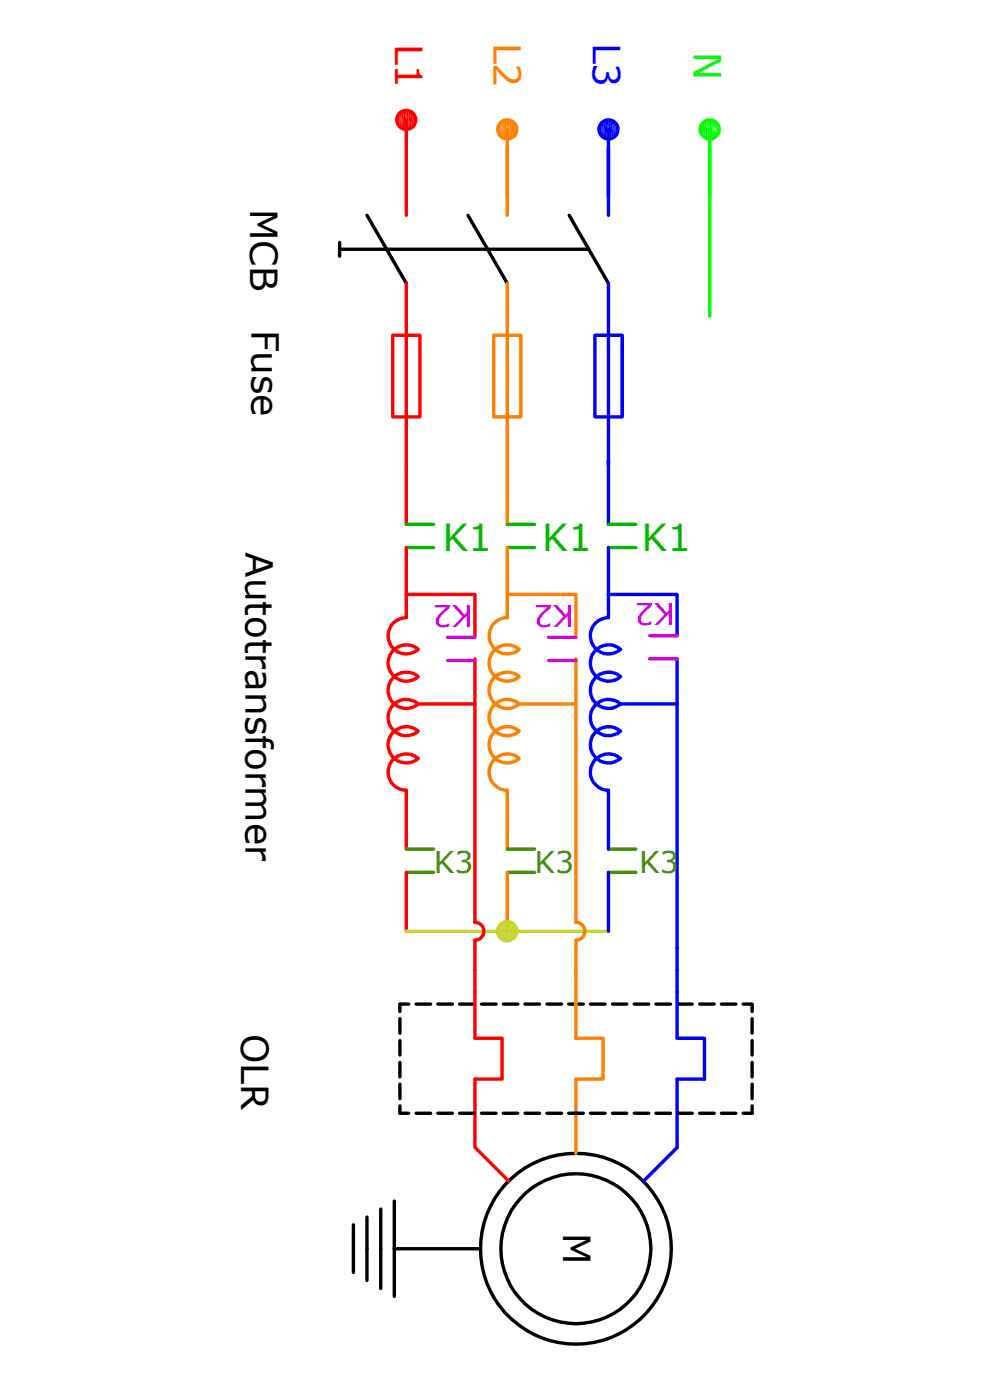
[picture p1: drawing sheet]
<svg xmlns="http://www.w3.org/2000/svg" width="210mm" height="297mm" viewBox="0 0 210 297" stroke-linecap="round" stroke-linejoin="round" font-family="sans-serif">
<defs><g id="words">
<text font-size="7.9" fill="#f00" x="83.9" y="9.2" transform="rotate(90 83.9 9.2)">L1</text>
<text font-size="7.9" fill="#ff7f00" x="104.7" y="9" transform="rotate(90 104.7 9)">L2</text>
<text font-size="7.9" fill="#00f" x="125.7" y="9" transform="rotate(90 125.7 9)">L3</text>
<text font-size="7.9" fill="#0f0" x="147.2" y="11" transform="rotate(90 147.2 11)">N</text>
<g font-size="7.9">
<text x="53.1" y="44.2" transform="rotate(90 53.1 44.2)">MCB</text>
<text x="53.4" y="69.9" transform="rotate(90 53.4 69.9)">Fuse</text>
<text x="52.1" y="117.1" transform="rotate(90 52.1 117.1)">Autotransformer</text>
<text x="51.1" y="219.3" transform="rotate(90 51.1 219.3)">OLR</text>
<text x="119.5" y="261.6" transform="rotate(90 119.5 261.6)">M</text>
</g>
<g font-size="7.9" fill="#00b800">
<text x="93.9" y="116.8">K1</text>
<text x="115" y="116.8">K1</text>
<text x="136.1" y="116.8">K1</text>
</g>
<g font-size="6.4" fill="#d0d">
<text x="100.3" y="128.4" transform="rotate(-180 100.3 128.4)">K2</text>
<text x="121.7" y="128.4" transform="rotate(-180 121.7 128.4)">K2</text>
<text x="143.2" y="128" transform="rotate(-180 143.2 128)">K2</text>
</g>
<g font-size="6.3" fill="#449009">
<text x="92" y="185.2">K3</text>
<text x="113.4" y="185.2">K3</text>
<text x="135.6" y="185.2">K3</text>
</g>
</g></defs>
<g fill="none" stroke="#000" stroke-width=".72">
<path d="M72.1 51.4v3M72.1 52.9h52.8M77.9 45.7l8.3 14.4M99.3 45.7l8.3 14.4M120.7 45.7l8.4 14.4M84.8 216.1v3.1M86.7 213h-1.9v1.6M88.3 213h3.1M92.9 213h3.1M97.5 213h3.1M102.2 213h3M106.8 213h3.1"/>
<path d="M111.4 213h3.1M116 213h3.1M120.6 213h3.1M125.3 213h3.1M129.9 213h3.1M134.5 213h3.1M139.1 213h3.1M143.8 213h3.1M148.4 213h3.1M153 213h3.1M157.6 213h2v1.6M159.6 216.1v3.1"/>
<path d="M84.8 220.8v3M84.8 225.4v3.1M84.8 230v3.1M84.8 234.6v1.6h1.9M88.3 236.2h3.1M92.9 236.2h3.1M97.5 236.2h3.1M102.2 236.2h3M106.8 236.2h3.1M111.4 236.2h3.1M116 236.2h3.1M120.6 236.2h3.1"/>
<path d="M125.3 236.2h3.1M129.9 236.2h3.1M134.5 236.2h3.1M139.1 236.2h3.1M143.8 236.2h3.1M148.4 236.2h3.1M153 236.2h3.1M159.6 220.8v3M159.6 225.4v3.1M159.6 230v3.1M159.6 234.6v1.6h-2M75 264.9v5.1"/>
<path d="M77.9 264.9v6.8M80.8 264.9v8.4M83.7 264.9v10.1"/>
<circle cx="122.2" cy="264.9" r="15.9"/>
<circle cx="122.2" cy="264.9" r="20.2"/>
</g>
<path d="M129.1 27.5v18.2M143.6 228.9v14.6l-7.1 7.1" fill="none" stroke="#00f" stroke-width=".72"/>
<path d="M83.3 71.1h5.8v17.3h-5.8zM100.8 220.3h5.7v8.6h-5.7v14.5l7.1 7.2" fill="none" stroke="#f00" stroke-width=".72"/>
<path d="M107.6 27.5v18.2M122.2 228.9v15.8" fill="none" stroke="#ff7f00" stroke-width=".72"/>
<path d="M152.5 26.9v1.1z" fill="#0f0"/>
<path d="M152.4 26.5v2" fill="none" stroke="#0f0" stroke-width=".21"/>
<path d="M152.5 26.9v1.1l-.2 .5z" fill="#0f0"/>
<path d="M152.1 26v2.9" fill="none" stroke="#0f0" stroke-width=".34"/>
<path d="M151.8 25.7v3.5" fill="none" stroke="#0f0" stroke-width=".42"/>
<g fill="#0f0">
<path d="M151.1 25.5l.5 .2-.5 3.7z"/>
<path d="M151.6 25.7v3.5l-.5 .2z"/>
<path d="M150.5 25.4l.6 .1-.6 4z"/>
<path d="M151.1 25.5v3.9l-.6 .1z"/>
<path d="M150 25.5l.5-.1-.5 4z"/>
<path d="M150.5 25.4v4.1l-.5-.1z"/>
<path d="M149.6 25.7l.4-.2-.4 3.7z"/>
<path d="M150 25.5v3.9l-.4-.2z"/>
</g>
<path d="M149.4 25.7v3.5" fill="none" stroke="#0f0" stroke-width=".42"/>
<path d="M149 26v2.9" fill="none" stroke="#0f0" stroke-width=".34"/>
<path d="M148.8 26.5l-.2 1.5v-1.1z" fill="#0f0"/>
<path d="M148.7 26.5v2" fill="none" stroke="#0f0" stroke-width=".21"/>
<path d="M148.6 26.9v1.1z" fill="#0f0"/>
<path d="M150.5 31.2v35.9M150.5 27.5v14.4" fill="none" stroke="#0f0" stroke-width=".72"/>
<path d="M86.2 25.4v2.1" fill="none" stroke="#f00" stroke-width=".72"/>
<path d="M88.1 24.9v1.1z" fill="#f00"/>
<path d="M88 24.4v2.1" fill="none" stroke="#f00" stroke-width=".21"/>
<path d="M88.1 24.9v1.1l-.2 .5z" fill="#f00"/>
<path d="M87.8 24v2.9" fill="none" stroke="#f00" stroke-width=".3"/>
<path d="M87.4 23.7v3.5" fill="none" stroke="#f00" stroke-width=".42"/>
<g fill="#f00">
<path d="M86.7 23.5l.5 .2-.5 3.7z"/>
<path d="M87.2 23.7v3.5l-.5 .2z"/>
<path d="M86.2 23.4l.5 .1-.5 4z"/>
<path d="M86.7 23.5v3.9l-.5 .1z"/>
<path d="M85.7 23.5l.5-.1-.5 4z"/>
<path d="M86.2 23.4v4.1l-.5-.1z"/>
<path d="M85.2 23.7l.5-.2-.5 3.7z"/>
<path d="M85.7 23.5v3.9l-.5-.2z"/>
</g>
<path d="M85 23.7v3.5" fill="none" stroke="#f00" stroke-width=".42"/>
<path d="M84.6 24v2.9" fill="none" stroke="#f00" stroke-width=".3"/>
<path d="M84.5 24.4l-.3 1.6v-1.1z" fill="#f00"/>
<path d="M84.3 24.4v2.1" fill="none" stroke="#f00" stroke-width=".21"/>
<path d="M84.2 24.9v1.1z" fill="#f00"/>
<circle cx="86.2" cy="25.5" r="2.02" fill="none" stroke="#f00" stroke-width=".72"/>
<path d="M109.6 26.9v1.1z" fill="#ff7f00"/>
<path d="M109.5 26.5v2" fill="none" stroke="#ff7f00" stroke-width=".21"/>
<path d="M109.6 26.9v1.1l-.2 .5z" fill="#ff7f00"/>
<path d="M109.2 26v2.9" fill="none" stroke="#ff7f00" stroke-width=".34"/>
<path d="M108.8 25.7v3.5" fill="none" stroke="#ff7f00" stroke-width=".42"/>
<g fill="#ff7f00">
<path d="M108.1 25.5l.5 .2-.5 3.7z"/>
<path d="M108.6 25.7v3.5l-.5 .2z"/>
<path d="M107.6 25.4l.5 .1-.5 4z"/>
<path d="M108.1 25.5v3.9l-.5 .1z"/>
<path d="M107.1 25.5l.5-.1-.5 4z"/>
<path d="M107.6 25.4v4.1l-.5-.1z"/>
<path d="M106.6 25.7l.5-.2-.5 3.7z"/>
<path d="M107.1 25.5v3.9l-.5-.2z"/>
</g>
<path d="M106.4 25.7v3.5" fill="none" stroke="#ff7f00" stroke-width=".42"/>
<path d="M106 26v2.9" fill="none" stroke="#ff7f00" stroke-width=".3"/>
<path d="M105.9 26.5l-.2 1.5v-1.1z" fill="#ff7f00"/>
<path d="M105.8 26.5v2" fill="none" stroke="#ff7f00" stroke-width=".21"/>
<path d="M105.7 26.9v1.1z" fill="#ff7f00"/>
<circle cx="107.6" cy="27.4" r="2.02" fill="none" stroke="#ff7f00" stroke-width=".72"/>
<path d="M131 26.9v1.1z" fill="#00f"/>
<path d="M130.9 26.5v2" fill="none" stroke="#00f" stroke-width=".21"/>
<path d="M131 26.9v1.1l-.1 .5z" fill="#00f"/>
<path d="M130.7 26v2.9" fill="none" stroke="#00f" stroke-width=".34"/>
<path d="M130.3 25.7v3.5" fill="none" stroke="#00f" stroke-width=".42"/>
<g fill="#00f">
<path d="M129.6 25.5l.5 .2-.5 3.7z"/>
<path d="M130.1 25.7v3.5l-.5 .2z"/>
<path d="M129.1 25.4l.5 .1-.5 4z"/>
<path d="M129.6 25.5v3.9l-.5 .1z"/>
<path d="M128.6 25.5l.5-.1-.5 4z"/>
<path d="M129.1 25.4v4.1l-.5-.1z"/>
<path d="M128.1 25.7l.5-.2-.5 3.7z"/>
<path d="M128.6 25.5v3.9l-.5-.2z"/>
</g>
<path d="M127.8 25.7v3.5" fill="none" stroke="#00f" stroke-width=".42"/>
<path d="M127.5 26v2.9" fill="none" stroke="#00f" stroke-width=".3"/>
<path d="M127.3 26.5l-.2 1.5v-1.1z" fill="#00f"/>
<path d="M127.2 26.5v2" fill="none" stroke="#00f" stroke-width=".21"/>
<path d="M127.1 26.9v1.1z" fill="#00f"/>
<g fill="none" stroke="#00f" stroke-width=".72">
<path d="M126.2 71.1h5.8v17.3h-5.8zM129.1 60.1v38.7M129.1 99.9v11.4M129.1 131a3.9 3.9 0 0 0-3.6 5.3 3.9 3.9 0 0 0 6.2 1.5 3.9 3.9 0 0 0-5.4 .2 3.9 3.9 0 0 0 0 5.3 3.9 3.9 0 0 0 5.4 .3 3.9 3.9 0 0 0-5.4 .2 3.9 3.9 0 0 0 0 5.3 3.9 3.9 0 0 0 5.4 .3 3.9 3.9 0 0 0-5.4 .2 3.9 3.9 0 0 0 0 5.3 3.9 3.9 0 0 0 5.4 .2 3.9 3.9 0 0 0-5.4 .2 3.9 3.9 0 0 0 0 5.4 3.9 3.9 0 0 0 5.4 .2 3.9 3.9 0 0 0-6.2 1.5 3.9 3.9 0 0 0 3.6 5.2v11.4M131.7 149.4h11.9v51.8M129.1 185.1v12.5M143.6 220.3h5.8v8.6h-5.8"/>
<circle cx="129.1" cy="27.4" r="2.02"/>
</g>
<circle cx="150.6" cy="27.4" r="2.02" fill="none" stroke="#0f0" stroke-width=".72"/>
<path d="M75 259.8v5.1M77.9 258.2v6.7M80.8 256.5v8.4M83.7 254.8v10.1" fill="none" stroke="#000" stroke-width=".72"/>
<path d="M86.2 25.4v20.3M86.2 60.1v51.2M86.2 131a3.8 3.8 0 0 0-3.6 5.2 3.8 3.8 0 0 0 6.1 1.6 3.9 3.9 0 0 0-5.3 .2 3.9 3.9 0 0 0 0 5.3 3.9 3.9 0 0 0 5.3 .3 3.9 3.9 0 0 0-5.3 .2 3.9 3.9 0 0 0 0 5.3 3.9 3.9 0 0 0 5.3 .3 3.9 3.9 0 0 0-5.3 .2 3.9 3.9 0 0 0 0 5.3 3.9 3.9 0 0 0 5.3 .2 3.9 3.9 0 0 0-5.3 .2 3.9 3.9 0 0 0 0 5.4 3.9 3.9 0 0 0 5.3 .2 3.8 3.8 0 0 0-6.1 1.5 3.8 3.8 0 0 0 3.6 5.2v12.5M88.7 149.4h12.1v46.3a1.9 1.9 0 0 1 1.9 1.9 1.9 1.9 0 0 1-1.9 1.9v1.7M86.2 185.1v12.5M100.8 210.4v9.9" fill="none" stroke="#f00" stroke-width=".72"/>
<path d="M104.7 71.1h5.8v17.3h-5.8zM107.6 60.1v51.2M107.6 131a3.8 3.8 0 0 0-3.6 5.2 3.8 3.8 0 0 0 6.2 1.6 3.9 3.9 0 0 0-5.4 .2 3.9 3.9 0 0 0 0 5.3 3.9 3.9 0 0 0 5.4 .3 3.9 3.9 0 0 0-5.4 .2 3.9 3.9 0 0 0 0 5.3 3.9 3.9 0 0 0 5.4 .3 3.9 3.9 0 0 0-5.4 .2 3.9 3.9 0 0 0 0 5.3 3.9 3.9 0 0 0 5.4 .2 3.9 3.9 0 0 0-5.4 .2 3.9 3.9 0 0 0 0 5.4 3.9 3.9 0 0 0 5.4 .2 3.8 3.8 0 0 0-6.2 1.5 3.8 3.8 0 0 0 3.6 5.2v12.5M110.2 149.4h12v46.3a1.9 1.9 0 0 1 1.9 1.9 1.9 1.9 0 0 1-1.9 1.9v1.7M107.6 185.1v12.5M122.2 220.3h5.7v8.6h-5.7" fill="none" stroke="#ff7f00" stroke-width=".72"/>
<path d="M86.2 185.1h5.8M86.2 180.1h5.8M107.6 185.1h5.8M107.6 180.1h5.8M129.1 185.1h5.8M129.1 180.1h5.8" fill="none" stroke="#449009" stroke-width=".72"/>
<path d="M86.2 197.6h42.9" fill="none" stroke="#cbd42b" stroke-width=".72"/>
<path d="M109.6 197v1.1z" fill="#cbd42b"/>
<path d="M109.5 196.6v2" fill="none" stroke="#cbd42b" stroke-width=".21"/>
<path d="M109.6 197v1.1l-.3 .5z" fill="#cbd42b"/>
<path d="M109.2 196.1v2.9" fill="none" stroke="#cbd42b" stroke-width=".34"/>
<path d="M108.8 195.8v3.5" fill="none" stroke="#cbd42b" stroke-width=".42"/>
<g fill="#cbd42b">
<path d="M108.1 195.6l.5 .2-.5 3.7z"/>
<path d="M108.6 195.8v3.5l-.5 .2z"/>
<path d="M107.6 195.5l.5 .1-.5 4z"/>
<path d="M108.1 195.6v3.9l-.5 .1z"/>
<path d="M107.1 195.6l.5-.1-.5 4z"/>
<path d="M107.6 195.5v4.1l-.5-.1z"/>
<path d="M106.6 195.8l.5-.2-.5 3.7z"/>
<path d="M107.1 195.6v3.9l-.5-.2z"/>
</g>
<path d="M106.4 195.8v3.5" fill="none" stroke="#cbd42b" stroke-width=".42"/>
<path d="M106 196.1v2.9" fill="none" stroke="#cbd42b" stroke-width=".34"/>
<path d="M105.8 196.6l-.2 1.5v-1.1z" fill="#cbd42b"/>
<path d="M105.7 196.6v2" fill="none" stroke="#cbd42b" stroke-width=".21"/>
<path d="M105.6 197v1.1z" fill="#cbd42b"/>
<circle cx="107.6" cy="197.6" r="2.03" fill="none" stroke="#cbd42b" stroke-width=".72"/>
<path d="M86.2 116.2h5.8M86.2 111.3h5.8M107.6 116.2h5.8M107.6 111.3h5.8M129.1 116.2h5.8M129.1 111.3h5.8" fill="none" stroke="#00b800" stroke-width=".72"/>
<path d="M86.2 116.2v14.8M86.2 126.1h14.6v8.8M100.8 139.8v9.6M100.8 201.2v9.2" fill="none" stroke="#f00" stroke-width=".72"/>
<path d="M107.6 116.2v14.8M107.6 126.1h14.6v8.8M122.2 139.8v9.6M122.2 201.2v19.1" fill="none" stroke="#ff7f00" stroke-width=".72"/>
<path d="M129.1 97.6v2.3M129.1 116.2v14.8M129.1 126.1h14.5v8.8M143.6 139.8v9.6M129.1 179v1.1M143.6 201.2v19.1" fill="none" stroke="#00f" stroke-width=".72"/>
<path d="M83.7 264.9h18.2" fill="none" stroke="#000" stroke-width=".72"/>
<path d="M95 135.2h5.8M116.4 135.2h5.8M137.8 134.9h5.8M137.8 139.8h5.8M95 140.1h5.8M116.4 140.1h5.8" fill="none" stroke="#d0d" stroke-width=".72"/>
<use href="#words"/>
</svg>
